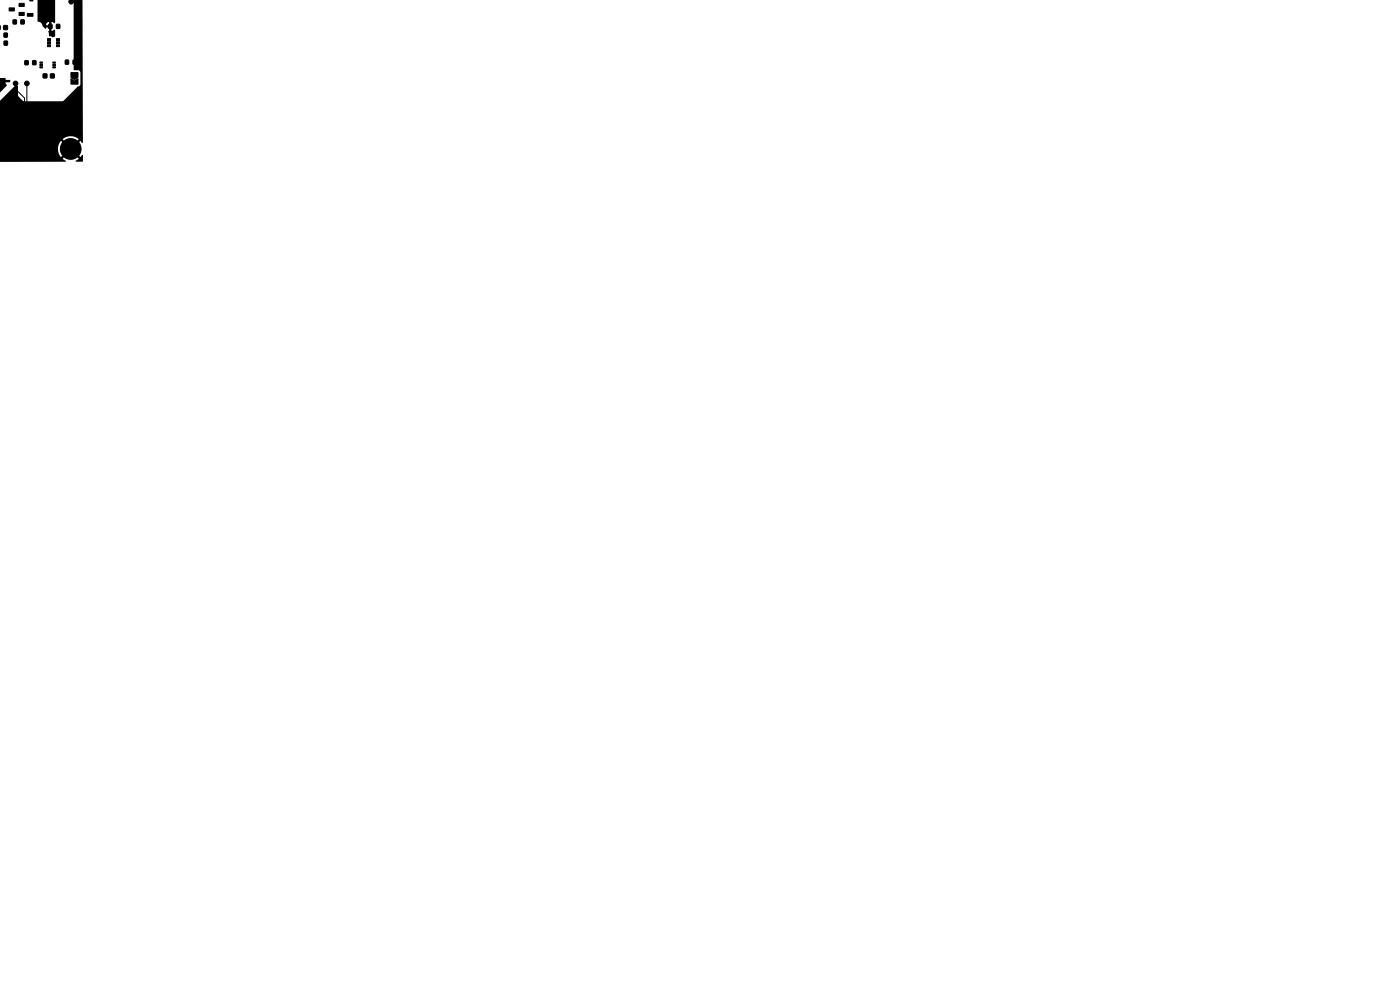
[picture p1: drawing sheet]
<svg xmlns="http://www.w3.org/2000/svg" width="297mm" height="210mm" viewBox="0 0 297 210" stroke-linecap="round" stroke-linejoin="round" font-family="sans-serif">
<g fill="#000" stroke="#000" stroke-width=".21">
<path d="M6.3 -.1h.7v.3h-.7zM8.2 -.1h.7v.3h-.7zM-.1 5.4l.2 .2-.2 .7zM-.1 7v.9zM-.1 8.7v.9zM.8 5.4h.8v.9h-.8zM.9 7h.6v.9h-.6zM.9 8.7h.7v.9h-.7zM1.9 1.7h1.1v.6h-1.1zM2.8 4.2h.7v.9h-.7zM4 2.6h1.1v.7h-1.1zM4 .7h1.1v.7h-1.1z"/>
<path d="M4.4 4.2h.7v.9h-.7zM5.3 12.9h.7v.8h-.7zM5.8 2.8h1.2v.7h-1.2zM6.9 12.9h.7v.8h-.7zM8.3 3.8h1.2v.6h-1.2zM8.3 1.9h1.2v.6h-1.2zM8.5 13.2h.5v.2h-.5zM8.5 13.7h.5v.2h-.5zM8.5 14.2h.5v.2h-.5zM9.2 15.7h.7v.8h-.7zM10.1 8.2h.6v.4h-.6zM10.1 8.9h.6v.3h-.6z"/>
<path d="M10.1 9.5h.6v.4h-.6zM10.3 5.2h.7v.8h-.7zM10.3 1.3h.9v.8h-.9zM10.3 -.1h.9v.6l-.8 .1zM10.7 15.7h.8v.8h-.8zM11.2 14.2h.6v.2h-.6zM11.2 13.7h.6v.2h-.6zM11.2 13.2h.6v.2h-.6zM12 5.2h.7v.8h-.7zM12 9.5h.6v.4h-.6zM12 8.9h.6v.3h-.6zM12 8.2h.6v.4h-.6z"/>
<path d="M13.9 12.8h.6v.8h-.6zM15.1 16.7l.7 .5 .8-.5v1.2h-1.5zM15.5 12.8h.7v.8h-.7zM15.1 15.4h1.5v1l-.8 .5-.7-.5z"/>
<circle cx="3.3" cy="17.7" r=".5"/>
<circle cx="5.7" cy="17.7" r=".5"/>
<circle cx="15.1" cy=".4" r=".49"/>
<circle cx="15" cy="31.6" r="2.2"/>
<circle cx="15" cy="31.6" r="1.3"/>
</g>
<path d="M3.3 17.7v1.2l1.9 1.9v4.4l-.6 .6h-4.6M5.7 17.7l.1 7.7-.8 .8h-5" fill="none" stroke="#000" stroke-width=".21"/>
<path d="M-.1 -.1v15v-15h17.5l.2 30.3-.2 .1-.3-.4-1.2 1.1-.3-.3 1.1-1.2a2.69 2.69 0 0 0-3.4 0l1.1 1.2-.3 .3-1.2-1.1a2.69 2.69 0 0 0 0 3.4l1.2-1.1 .3 .3-1.1 1.2 .7 .4-.1 .2-14 .1v-22.6v11.8v-1.4a11.2 11.2 0 0 1 3.3-4h.6l.1 2.2 .9 1 .4 .1h8.1l3.1-3.1a.56 .56 0 0 0 .7-.5l-.1-2.7-.3-.3h-1l-.1-.1v-14.9h1.1zM7.9 -.1h3.8v4.8l-.2 .2-.6-.3v2l.6-.3 .2 .1v1.3l-.5 .2-.8-.3-.2-.9 .2-.1v-.8h-.6l-.1 .3-.7-.6v-.1h1.4v-.8a.69 .69 0 0 0-.6 .8h-.8a1.43 1.43 0 0 0-1-.9zM-.1 16.6h1.2l.1 .3h.9l.1 .2-.1 .3-.9 .1 .3 .6-1.6 2.2zM15.9 32.2l1.2 1.1 .5-.4-.1 1.4-1.5-.1 .7-.5-1.1-1.2z" fill="#000"/>
</svg>
